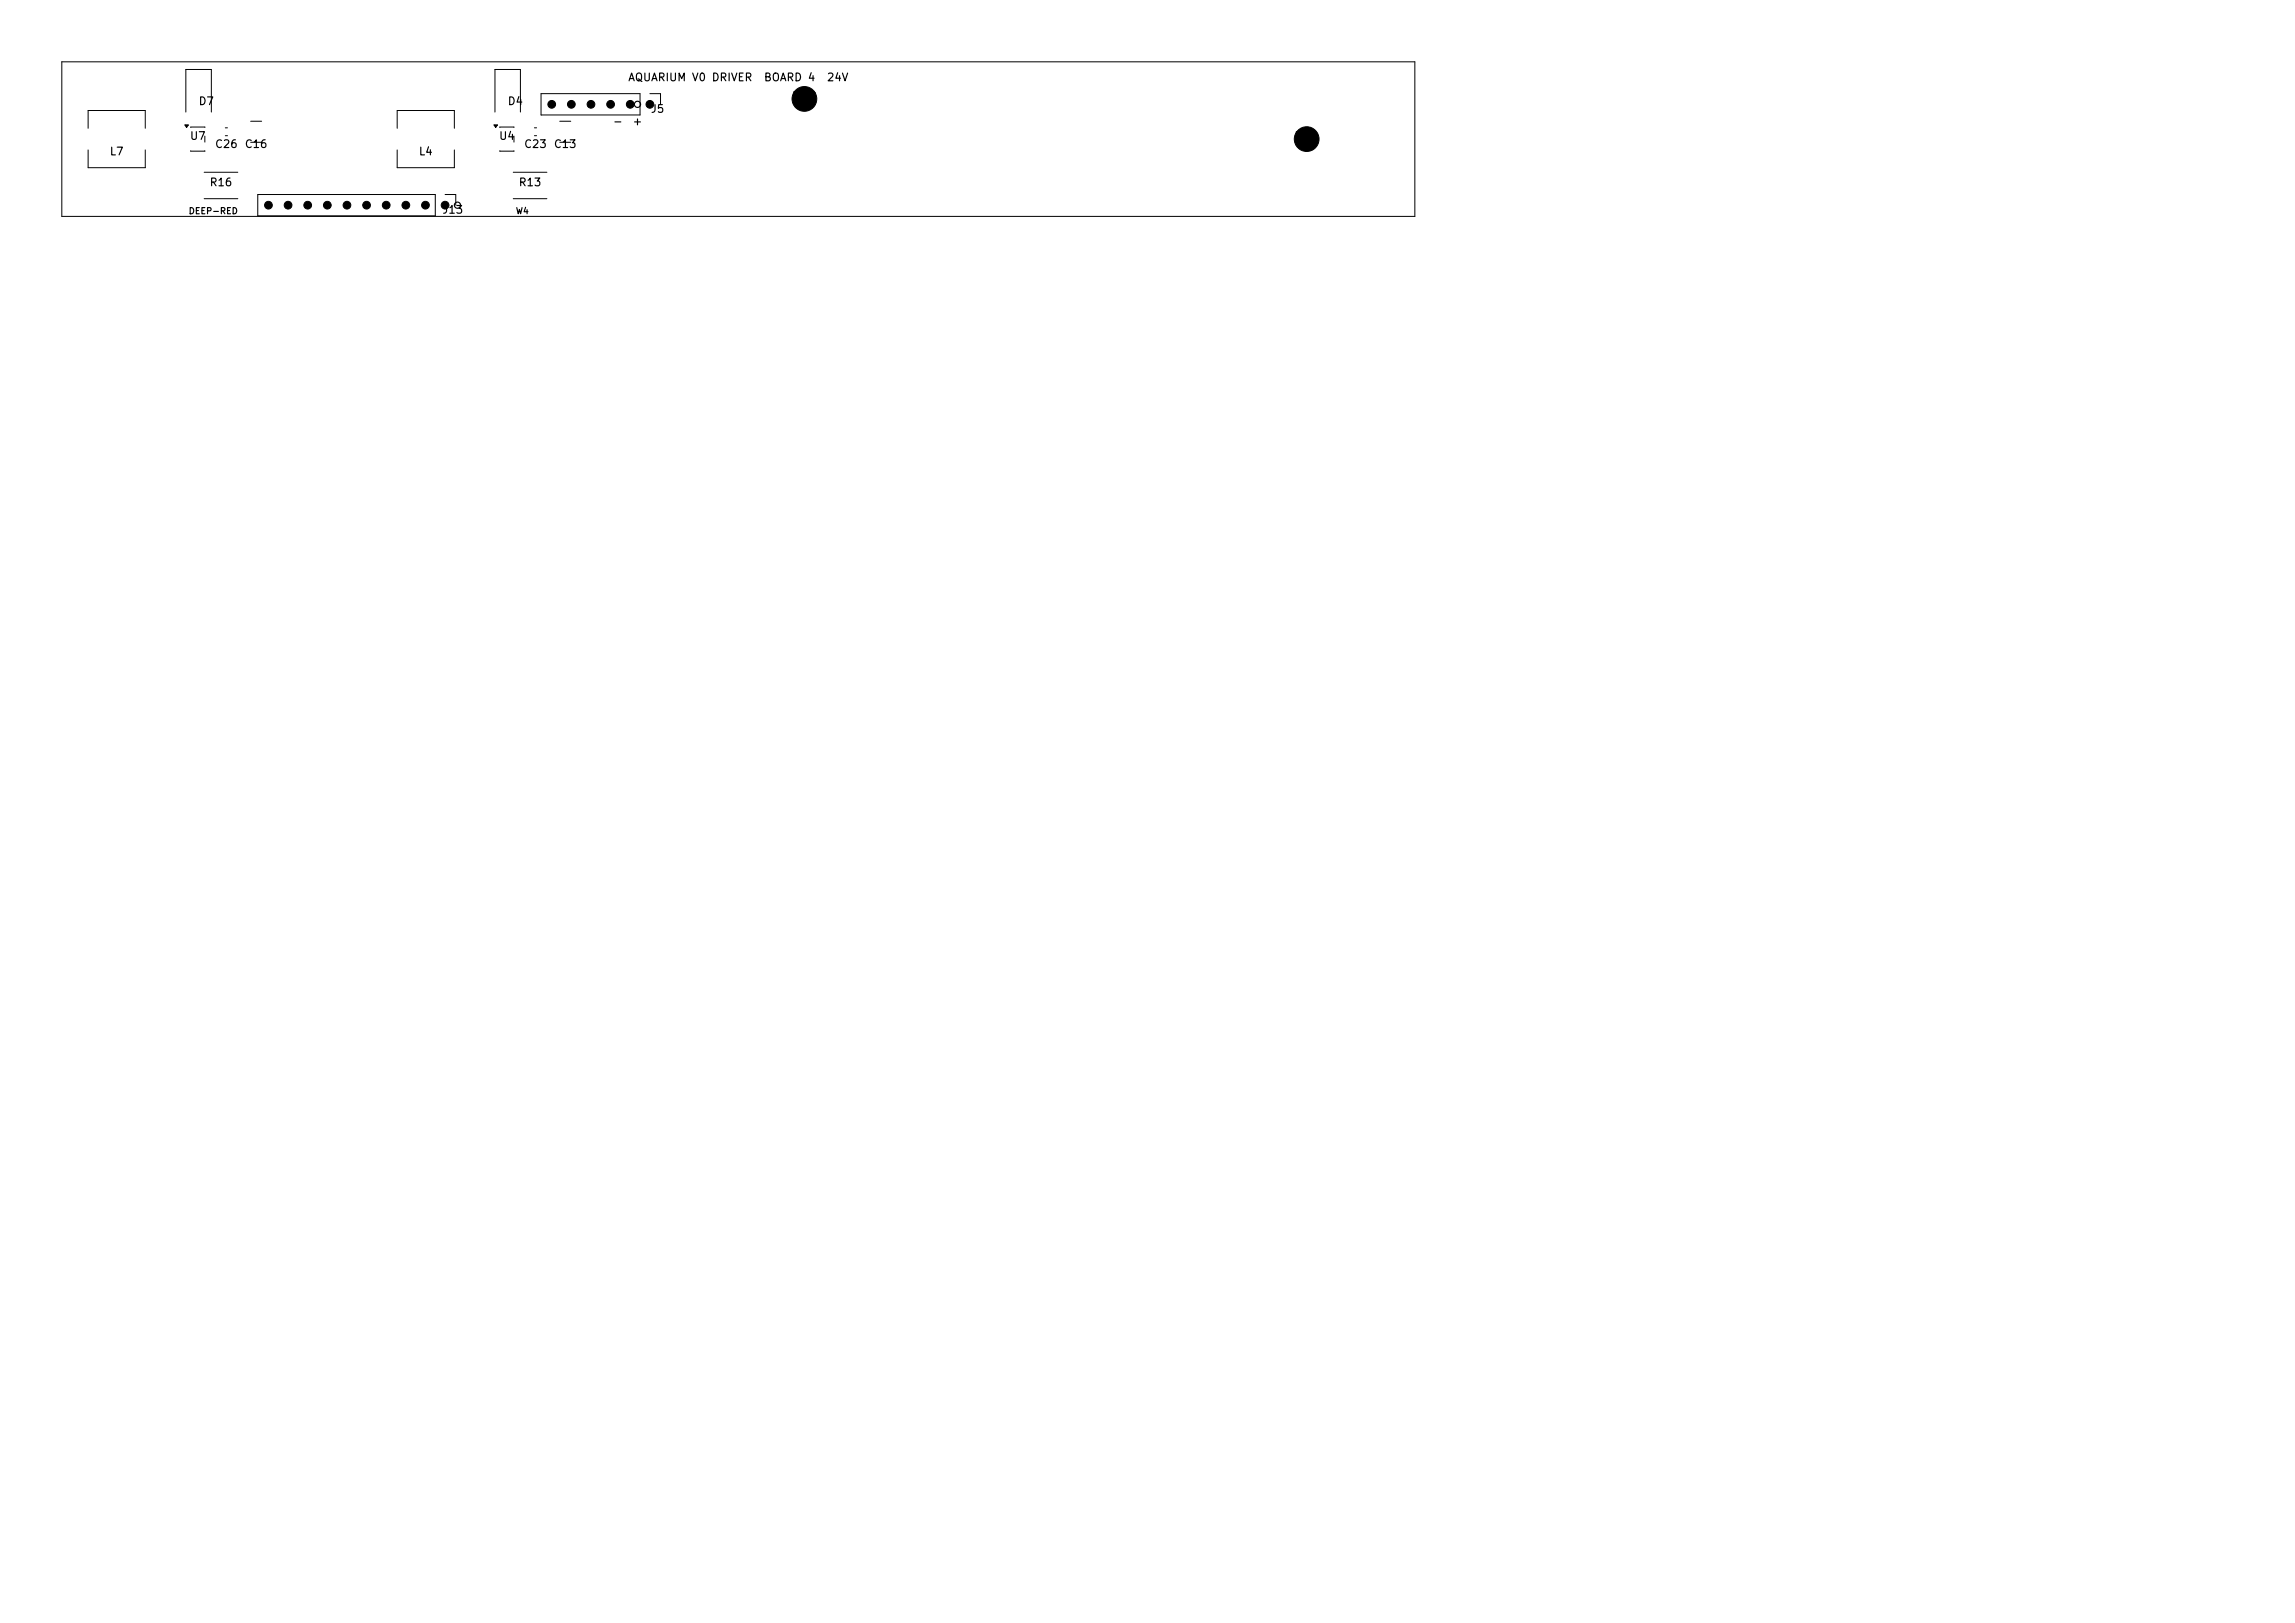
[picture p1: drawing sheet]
<svg xmlns="http://www.w3.org/2000/svg" width="297mm" height="210mm" viewBox="0 0 297 210" stroke-linecap="round" stroke-linejoin="round" font-family="sans-serif">
<defs><g id="words">
<g font-size="1">
<text x="81.2" y="10.8">AQUARIUM V0 DRIVER</text>
<text x="98.8" y="10.8">BOARD 4</text>
<text x="106.9" y="10.8">24V</text>
<text x="25.6" y="13.8">D7</text>
<text x="65.6" y="13.8">D4</text>
<text x="79.2" y="16.5">-</text>
<text x="81.8" y="16.5">+</text>
<text x="84.1" y="14.8">J5</text>
<text x="102.4" y="13.1">MH8</text>
<text x="14.1" y="20.3">L7</text>
<text x="24.5" y="18.3">U7</text>
<text x="27.7" y="19.4">C26</text>
<text x="31.6" y="19.4">C16</text>
<text x="54.1" y="20.3">L4</text>
<text x="64.5" y="18.3">U4</text>
<text x="67.7" y="19.4">C23</text>
<text x="71.6" y="19.4">C13</text>
<text x="167.4" y="18.3">MH4</text>
<text x="27" y="24.3">R16</text>
<text x="57.2" y="27.9">J13</text>
<text x="67" y="24.3">R13</text>
</g>
<g font-size=".8">
<text x="24.3" y="27.9">DEEP-RED</text>
<text x="66.7" y="27.9">W4</text>
</g>
</g></defs>
<g fill="none" stroke="#000" stroke-width=".15">
<circle cx="82.5" cy="13.5" r=".4"/>
<circle cx="59.2" cy="26.6" r=".4"/>
</g>
<g fill="none" stroke="#000" stroke-width=".13">
<path d="M8 8h175.1v20h-175.1zM11.4 16.6v-2.3h7.4v2.3M11.4 19.4v2.3h7.4v-2.3M23.9 16.2h.5l-.3 .3zM24 14.5v-5.5h3.4v5.5M24.7 16.5h1.8M24.7 19.5h1.8M26.5 17.6v.8M29.2 16.5h.2M29.2 17.6h.2M32.4 15.7h1.5M32.4 18.4h1.5"/>
<path d="M51.4 16.6v-2.3h7.4v2.3M51.4 19.4v2.3h7.4v-2.3M63.9 16.2h.5l-.3 .3zM64 14.5v-5.5h3.3v5.5M64.7 16.5h1.8M64.7 19.5h1.8M66.5 17.6v.8M69.2 16.5h.2M69.2 17.6h.2M70 12.1h12.8v2.8h-12.8zM72.4 15.7h1.5M72.4 18.4h1.5"/>
<path d="M84.1 12.1h1.4v1.4M26.4 22.3h4.4M26.4 25.7h4.4M33.4 25.2h22.9v2.7h-22.9zM57.6 25.2h1.4v1.4M66.4 22.3h4.4M66.4 25.7h4.4"/>
</g>
<path d="M23.9 16.2h.5l-.3 .3zM63.9 16.2h.5l-.3 .3z" fill="#000"/>
<g fill="#000" stroke="#000" stroke-width=".13">
<circle cx="71.4" cy="13.5" r=".5"/>
<circle cx="73.9" cy="13.5" r=".5"/>
<circle cx="76.5" cy="13.5" r=".5"/>
<circle cx="79" cy="13.5" r=".5"/>
<circle cx="81.6" cy="13.5" r=".5"/>
<circle cx="84.1" cy="13.5" r=".5"/>
<circle cx="104.1" cy="12.8" r="1.6"/>
<circle cx="169.1" cy="18" r="1.6"/>
<circle cx="34.7" cy="26.5" r=".5"/>
<circle cx="37.3" cy="26.5" r=".5"/>
<circle cx="39.8" cy="26.5" r=".5"/>
<circle cx="42.4" cy="26.5" r=".5"/>
<circle cx="44.9" cy="26.5" r=".5"/>
<circle cx="47.4" cy="26.5" r=".5"/>
<circle cx="50" cy="26.5" r=".5"/>
<circle cx="52.5" cy="26.5" r=".5"/>
<circle cx="55.1" cy="26.5" r=".5"/>
<circle cx="57.6" cy="26.5" r=".5"/>
</g>
<use href="#words"/>
</svg>
